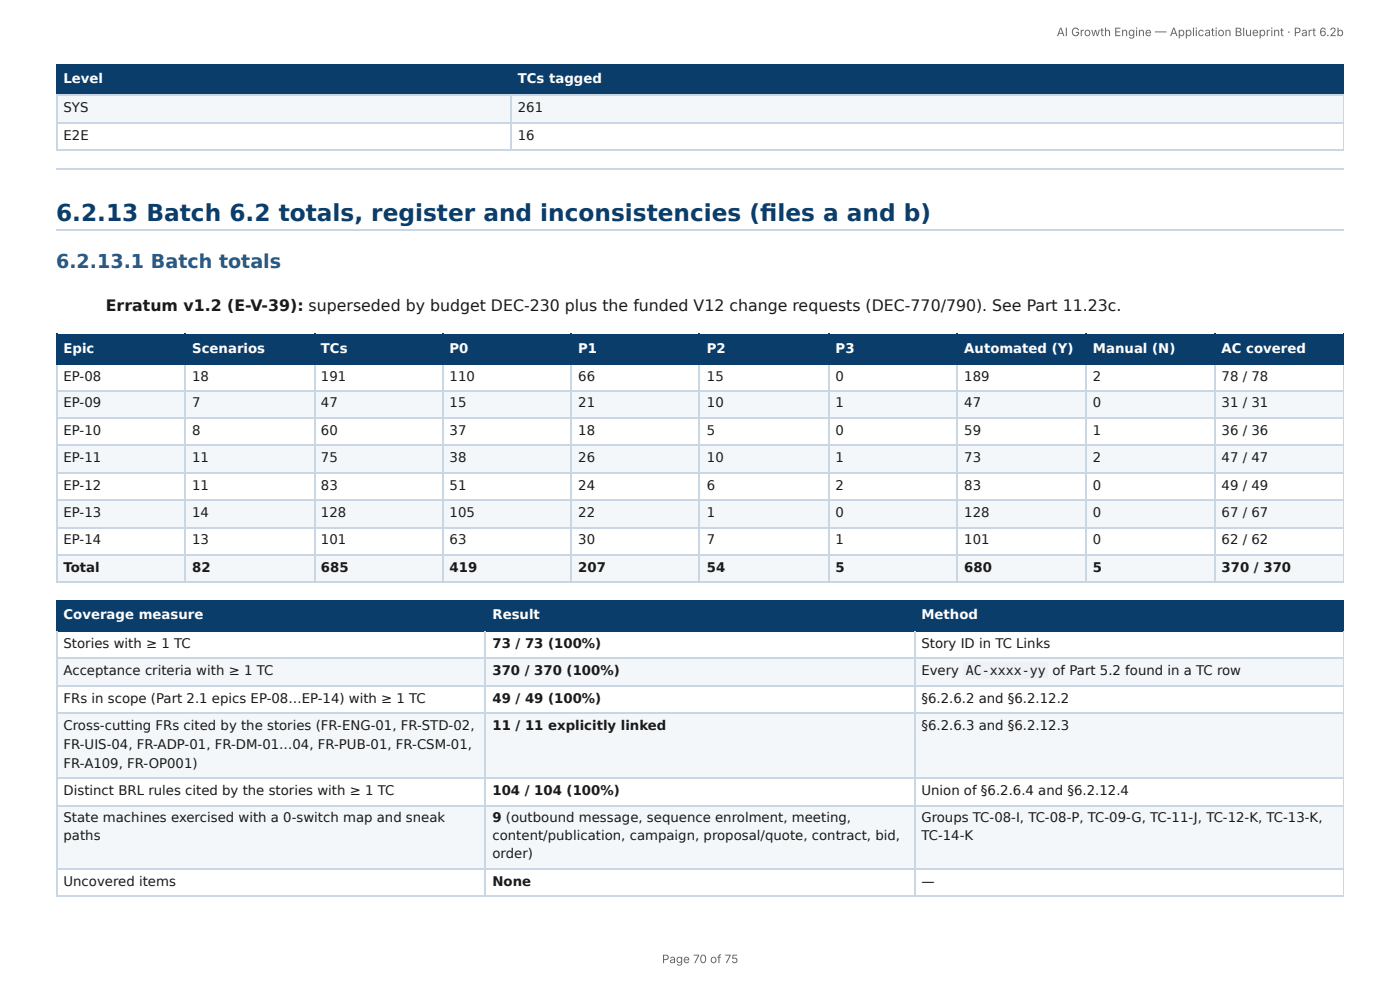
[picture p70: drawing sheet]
<svg xmlns="http://www.w3.org/2000/svg" width="297mm" height="210mm" viewBox="0 0 297 210" stroke-linecap="round" stroke-linejoin="round" font-family="sans-serif">
<defs><g id="words">
<text font-size="4.9" fill="#0b3d6b" x="11.9" y="46.8">6.2.13 Batch 6.2 totals, register and inconsistencies (fi les a and b)</text>
<text font-size="4.1" fill="#1f5a8c" x="11.9" y="56.9">6.2.13.1 Batch totals</text>
<text font-size="3.3" fill="#1a1a1a" x="22.5" y="66.1">Erratum v1.2 (E-V-39): superseded by budget DEC-230 plus the funded V12 change requests (DEC-770/790). See Part 11.23c.</text>
<g font-size="2.8" fill="#fff">
<text x="13.5" y="17.7">Level</text>
<text x="110" y="17.7">TCs tagged</text>
<text x="13.5" y="74.9">Epic</text>
<text x="40.8" y="74.9">Scenarios</text>
<text x="68.2" y="74.9">TCs</text>
<text x="95.5" y="74.9">P0</text>
<text x="122.8" y="74.9">P1</text>
<text x="150.1" y="74.9">P2</text>
<text x="177.5" y="74.9">P3</text>
<text x="204.8" y="74.9">Automated (Y)</text>
<text x="232.1" y="74.9">Manual (N)</text>
<text x="259.5" y="74.9">AC covered</text>
<text x="13.5" y="131.5">Coverage measure</text>
<text x="104.6" y="131.5">Result</text>
<text x="195.7" y="131.5">Method</text>
</g>
<g font-size="2.8" fill="#1a1a1a">
<text x="13.5" y="23.8">SYS</text>
<text x="110" y="23.8">261</text>
<text x="13.5" y="29.6">E2E</text>
<text x="110" y="29.6">16</text>
<text x="13.5" y="81">EP-08</text>
<text x="40.8" y="81">18</text>
<text x="68.2" y="81">191</text>
<text x="95.5" y="81">110</text>
<text x="122.8" y="81">66</text>
<text x="150.1" y="81">15</text>
<text x="177.5" y="81">0</text>
<text x="204.8" y="81">189</text>
<text x="232.1" y="81">2</text>
<text x="259.5" y="81">78 / 78</text>
<text x="13.5" y="86.5">EP-09</text>
<text x="40.8" y="86.5">7</text>
<text x="68.2" y="86.5">47</text>
<text x="95.5" y="86.5">15</text>
<text x="122.8" y="86.5">21</text>
<text x="150.1" y="86.5">10</text>
<text x="177.5" y="86.5">1</text>
<text x="204.8" y="86.5">47</text>
<text x="232.1" y="86.5">0</text>
<text x="259.5" y="86.5">31 / 31</text>
<text x="13.5" y="92.3">EP-10</text>
<text x="40.8" y="92.3">8</text>
<text x="68.2" y="92.3">60</text>
<text x="95.5" y="92.3">37</text>
<text x="122.8" y="92.3">18</text>
<text x="150.1" y="92.3">5</text>
<text x="177.5" y="92.3">0</text>
<text x="204.8" y="92.3">59</text>
<text x="232.1" y="92.3">1</text>
<text x="259.5" y="92.3">36 / 36</text>
<text x="13.5" y="98.2">EP-11</text>
<text x="40.8" y="98.2">11</text>
<text x="68.2" y="98.2">75</text>
<text x="95.5" y="98.2">38</text>
<text x="122.8" y="98.2">26</text>
<text x="150.1" y="98.2">10</text>
<text x="177.5" y="98.2">1</text>
<text x="204.8" y="98.2">73</text>
<text x="232.1" y="98.2">2</text>
<text x="259.5" y="98.2">47 / 47</text>
<text x="13.5" y="104">EP-12</text>
<text x="40.8" y="104">11</text>
<text x="68.2" y="104">83</text>
<text x="95.5" y="104">51</text>
<text x="122.8" y="104">24</text>
<text x="150.1" y="104">6</text>
<text x="177.5" y="104">2</text>
<text x="204.8" y="104">83</text>
<text x="232.1" y="104">0</text>
<text x="259.5" y="104">49 / 49</text>
<text x="13.5" y="109.8">EP-13</text>
<text x="40.8" y="109.8">14</text>
<text x="68.2" y="109.8">128</text>
<text x="95.5" y="109.8">105</text>
<text x="122.8" y="109.8">22</text>
<text x="150.1" y="109.8">1</text>
<text x="177.5" y="109.8">0</text>
<text x="204.8" y="109.8">128</text>
<text x="232.1" y="109.8">0</text>
<text x="259.5" y="109.8">67 / 67</text>
<text x="13.5" y="115.6">EP-14</text>
<text x="40.8" y="115.6">13</text>
<text x="68.2" y="115.6">101</text>
<text x="95.5" y="115.6">63</text>
<text x="122.8" y="115.6">30</text>
<text x="150.1" y="115.6">7</text>
<text x="177.5" y="115.6">1</text>
<text x="204.8" y="115.6">101</text>
<text x="232.1" y="115.6">0</text>
<text x="259.5" y="115.6">62 / 62</text>
<text x="13.5" y="121.4">Total</text>
<text x="40.8" y="121.4">82</text>
<text x="68.2" y="121.4">685</text>
<text x="95.5" y="121.4">419</text>
<text x="122.8" y="121.4">207</text>
<text x="150.1" y="121.4">54</text>
<text x="177.5" y="121.4">5</text>
<text x="204.8" y="121.4">680</text>
<text x="232.1" y="121.4">5</text>
<text x="259.5" y="121.4">370 / 370</text>
<text x="13.5" y="137.6">Stories with ≥ 1 TC</text>
<text x="104.6" y="137.6">73 / 73 (100%)</text>
<text x="195.7" y="137.6">Story ID in TC Links</text>
<text x="13.5" y="143.4">Acceptance criteria with ≥ 1 TC</text>
<text x="104.6" y="143.4">370 / 370 (100%)</text>
<text x="195.7" y="143.4">Every</text>
<text x="205.1" y="143.4">AC-xxxx-yy</text>
<text x="223.5" y="143.4">of Part 5.2 found in a TC row</text>
<text x="13.5" y="149.2">FRs in scope (Part 2.1 epics EP-08…EP-14) with ≥ 1 TC</text>
<text x="104.6" y="149.2">49 / 49 (100%)</text>
<text x="195.7" y="149.2">§6.2.6.2 and §6.2.12.2</text>
<text x="13.5" y="155">Cross-cutting FRs cited by the stories (FR-ENG-01, FR-STD-02,</text>
<text x="104.6" y="155">11 / 11 explicitly linked</text>
<text x="195.7" y="155">§6.2.6.3 and §6.2.12.3</text>
<text x="13.5" y="159">FR-UIS-04, FR-ADP-01, FR-DM-01…04, FR-PUB-01, FR-CSM-01,</text>
<text x="13.5" y="163">FR-A109, FR-OP001)</text>
<text x="13.5" y="168.8">Distinct BRL rules cited by the stories with ≥ 1 TC</text>
<text x="104.6" y="168.8">104 / 104 (100%)</text>
<text x="195.7" y="168.8">Union of §6.2.6.4 and §6.2.12.4</text>
<text x="13.5" y="174.6">State machines exercised with a 0-switch map and sneak</text>
<text x="13.5" y="178.3">paths</text>
<text x="104.6" y="174.6">9 (outbound message, sequence enrolment, meeting,</text>
<text x="104.6" y="178.3">content/publication, campaign, proposal/quote, contract, bid,</text>
<text x="195.7" y="174.6">Groups TC-08-I, TC-08-P, TC-09-G, TC-11-J, TC-12-K, TC-13-K,</text>
<text x="195.7" y="178.3">TC-14-K</text>
<text x="104.6" y="182.3">order)</text>
<text x="13.5" y="188.1">Uncovered items</text>
<text x="104.6" y="188.1">None</text>
<text x="195.7" y="188.1">—</text>
</g>
<g font-size="2.5" fill="#666">
<text x="224.4" y="7.7">AI Growth Engine — Application Blueprint · Part 6.2b</text>
<text x="140.6" y="204.5">Page 70 of 75</text>
</g>
</g></defs>
<g fill="#0b3d6b">
<path d="M12.2 14h96.3v6.1h-96.3z"/>
<path d="M108.5 14h176.9v6.1h-176.9z"/>
</g>
<g fill="#f4f7fa">
<path d="M12.2 20.1h96.3v5.8h-96.3z"/>
<path d="M108.5 20.1h176.9v5.8h-176.9z"/>
</g>
<path d="M11.9 13.9h273.5M12 13.8v6.6M108.6 13.8v6.6M11.9 20.2h273.5" fill="none" stroke="#0b3d6b" stroke-width=".26"/>
<path d="M285.3 13.8v6.6" fill="none" stroke="#0b3d6b" stroke-width=".21"/>
<path d="M11.9 20.2h273.5M11.9 26.1h273.5M11.9 31.9h273.5M11.9 35.9h273.5M12 20.4v11.6M108.6 20.4v11.6M11.9 48.8h273.5" fill="none" stroke="#c9d6e3" stroke-width=".26"/>
<path d="M285.3 20.4v11.6" fill="none" stroke="#c9d6e3" stroke-width=".21"/>
<g fill="#0b3d6b">
<path d="M12.2 70.9h27.2v6.4h-27.2z"/>
<path d="M39.4 70.9h27.3v6.4h-27.3z"/>
<path d="M66.7 70.9h27.2v6.4h-27.2z"/>
<path d="M93.9 70.9h27.5v6.4h-27.5z"/>
<path d="M121.4 70.9h27.3v6.4h-27.3z"/>
<path d="M148.7 70.9h27.2v6.4h-27.2z"/>
<path d="M175.9 70.9h27.6v6.4h-27.6z"/>
<path d="M203.5 70.9h27.2v6.4h-27.2z"/>
<path d="M230.7 70.9h27.3v6.4h-27.3z"/>
<path d="M258 70.9h27.4v6.4h-27.4z"/>
</g>
<g fill="#f4f7fa">
<path d="M12.2 83.1h27.2v5.8h-27.2z"/>
<path d="M39.4 83.1h27.3v5.8h-27.3z"/>
<path d="M66.7 83.1h27.2v5.8h-27.2z"/>
<path d="M93.9 83.1h27.5v5.8h-27.5z"/>
<path d="M121.4 83.1h27.3v5.8h-27.3z"/>
<path d="M148.7 83.1h27.2v5.8h-27.2z"/>
<path d="M175.9 83.1h27.6v5.8h-27.6z"/>
<path d="M203.5 83.1h27.2v5.8h-27.2z"/>
<path d="M230.7 83.1h27.3v5.8h-27.3z"/>
<path d="M258 83.1h27.4v5.8h-27.4z"/>
<path d="M12.2 94.7h27.2v5.8h-27.2z"/>
<path d="M39.4 94.7h27.3v5.8h-27.3z"/>
<path d="M66.7 94.7h27.2v5.8h-27.2z"/>
<path d="M93.9 94.7h27.5v5.8h-27.5z"/>
<path d="M121.4 94.7h27.3v5.8h-27.3z"/>
<path d="M148.7 94.7h27.2v5.8h-27.2z"/>
<path d="M175.9 94.7h27.6v5.8h-27.6z"/>
<path d="M203.5 94.7h27.2v5.8h-27.2z"/>
<path d="M230.7 94.7h27.3v5.8h-27.3z"/>
<path d="M258 94.7h27.4v5.8h-27.4z"/>
<path d="M12.2 106.4h27.2v5.8h-27.2z"/>
<path d="M39.4 106.4h27.3v5.8h-27.3z"/>
<path d="M66.7 106.4h27.2v5.8h-27.2z"/>
<path d="M93.9 106.4h27.5v5.8h-27.5z"/>
<path d="M121.4 106.4h27.3v5.8h-27.3z"/>
<path d="M148.7 106.4h27.2v5.8h-27.2z"/>
<path d="M175.9 106.4h27.6v5.8h-27.6z"/>
<path d="M203.5 106.4h27.2v5.8h-27.2z"/>
<path d="M230.7 106.4h27.3v5.8h-27.3z"/>
<path d="M258 106.4h27.4v5.8h-27.4z"/>
<path d="M12.2 118h27.2v5.8h-27.2z"/>
<path d="M39.4 118h27.3v5.8h-27.3z"/>
<path d="M66.7 118h27.2v5.8h-27.2z"/>
<path d="M93.9 118h27.5v5.8h-27.5z"/>
<path d="M121.4 118h27.3v5.8h-27.3z"/>
<path d="M148.7 118h27.2v5.8h-27.2z"/>
<path d="M175.9 118h27.6v5.8h-27.6z"/>
<path d="M203.5 118h27.2v5.8h-27.2z"/>
<path d="M230.7 118h27.3v5.8h-27.3z"/>
<path d="M258 118h27.4v5.8h-27.4z"/>
</g>
<path d="M11.9 71h273.5M11.9 77.4h273.5M12 70.9v6.6M39.3 70.9v6.6M66.8 70.9v6.6M94.1 70.9v6.6M121.3 70.9v6.6M148.6 70.9v6.6M176.1 70.9v6.6M203.3 70.9v6.6M230.6 70.9v6.6M258.1 70.9v6.6" fill="none" stroke="#0b3d6b" stroke-width=".26"/>
<path d="M285.3 70.9v6.6" fill="none" stroke="#0b3d6b" stroke-width=".21"/>
<g fill="none" stroke="#c9d6e3" stroke-width=".26">
<path d="M12 77.5v46.3M39.3 77.5v46.3M66.8 77.5v46.3M94.1 77.5v46.3M121.3 77.5v46.3M148.6 77.5v46.3M176.1 77.5v46.3M203.3 77.5v46.3M230.6 77.5v46.3M258.1 77.5v46.3M11.9 82.9h273.5M11.9 88.8h273.5"/>
<path d="M11.9 94.6h273.5M11.9 100.4h273.5M11.9 106.2h273.5M11.9 112.1h273.5M11.9 117.9h273.5M11.9 123.7h273.5"/>
</g>
<path d="M285.3 77.5v46.3" fill="none" stroke="#c9d6e3" stroke-width=".21"/>
<g fill="#0b3d6b">
<path d="M12.2 127.8h91v6.1h-91z"/>
<path d="M103.2 127.8h91v6.1h-91z"/>
<path d="M194.2 127.8h91.2v6.1h-91.2z"/>
</g>
<g fill="#f4f7fa">
<path d="M12.2 139.7h91v5.8h-91z"/>
<path d="M103.2 139.7h91v5.8h-91z"/>
<path d="M194.2 139.7h91.2v5.8h-91.2z"/>
<path d="M12.2 151.3h91v13.8h-91z"/>
<path d="M103.2 151.3h91v13.8h-91z"/>
<path d="M194.2 151.3h91.2v13.8h-91.2z"/>
<path d="M12.2 170.9h91v13.8h-91z"/>
<path d="M103.2 170.9h91v13.8h-91z"/>
<path d="M194.2 170.9h91.2v13.8h-91.2z"/>
</g>
<path d="M11.9 127.7h273.5M11.9 134h273.5M12 127.5v6.6M103.1 127.5v6.6M194.3 127.5v6.6" fill="none" stroke="#0b3d6b" stroke-width=".26"/>
<path d="M285.3 127.5v6.6" fill="none" stroke="#0b3d6b" stroke-width=".21"/>
<path d="M11.9 139.8h273.5M12 134.1v56.4M103.1 134.1v56.4M194.3 134.1v56.4M11.9 145.7h273.5M11.9 151.5h273.5M11.9 165.2h273.5M11.9 171.1h273.5M11.9 184.5h273.5M11.9 190.4h273.5" fill="none" stroke="#c9d6e3" stroke-width=".26"/>
<path d="M285.3 134.1v56.4" fill="none" stroke="#c9d6e3" stroke-width=".21"/>
<path d="M204.5 140.8h18v3.4h-18z" fill="#eef2f6"/>
<use href="#words"/>
</svg>
